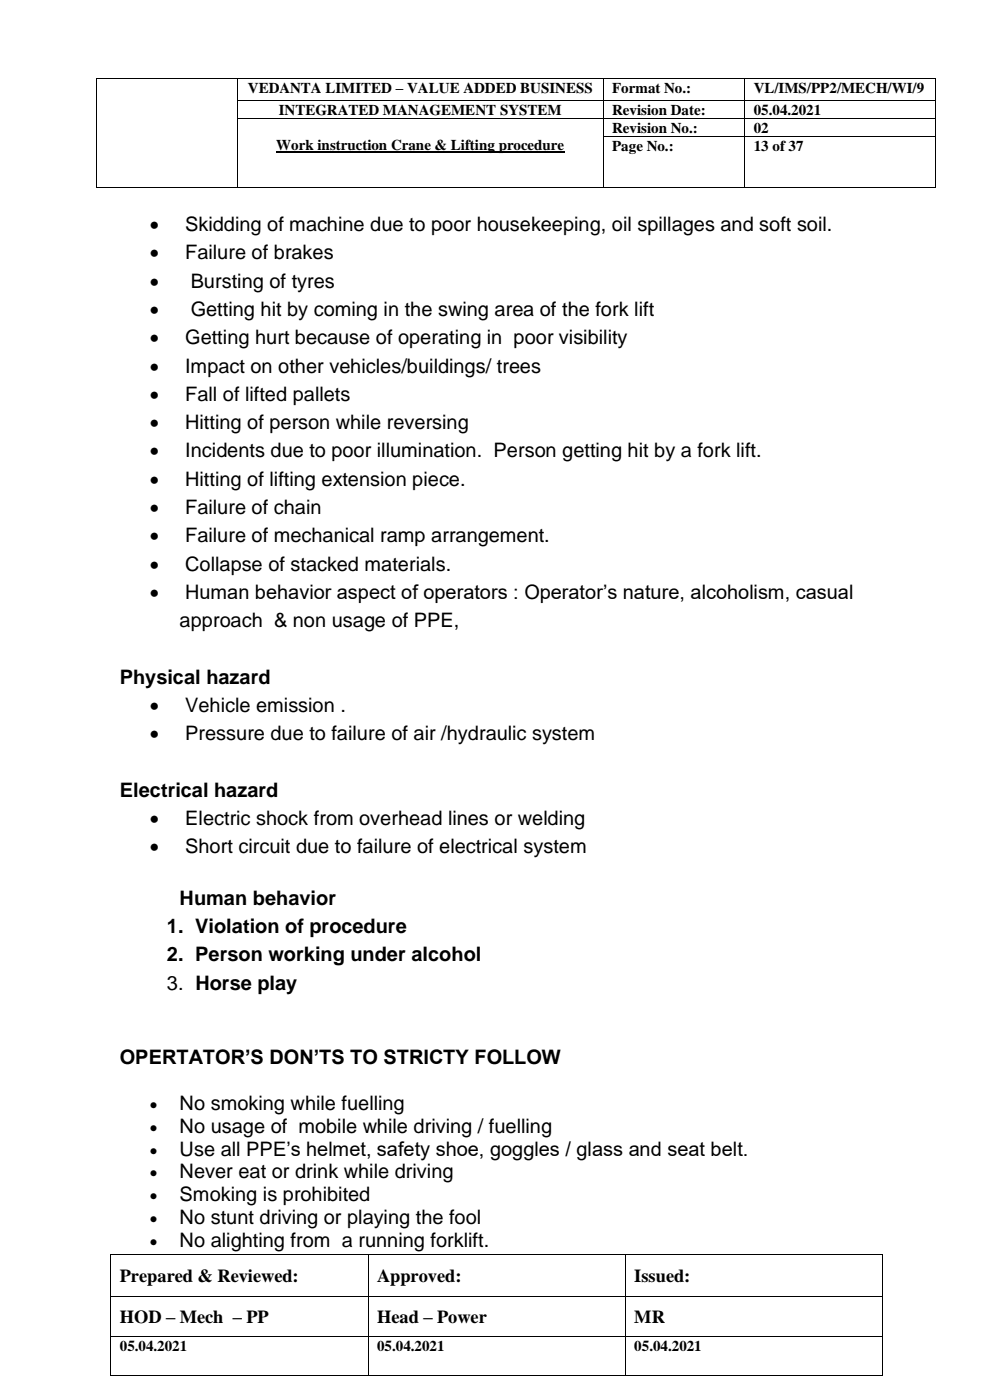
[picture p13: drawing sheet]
<svg xmlns="http://www.w3.org/2000/svg" width="210mm" height="297mm" viewBox="0 0 210 297" stroke-linecap="round" stroke-linejoin="round" font-family="sans-serif">
<defs><g id="words">
<g font-size="4.2">
<text x="31.8" y="49.1">•</text>
<text x="39.3" y="49.1">Skidding of machine due to poor housekeeping, oil spillages and soft soil.</text>
<text x="31.8" y="55">•</text>
<text x="39.3" y="55">Failure of brakes</text>
<text x="31.8" y="61.1">•</text>
<text x="40.5" y="61.1">Bursting of tyres</text>
<text x="31.8" y="67.1">•</text>
<text x="40.5" y="67.1">Getting hit by coming in the swing area of the fork lift</text>
<text x="31.8" y="73">•</text>
<text x="39.3" y="73">Getting hurt because of operating in poor visibility</text>
<text x="31.8" y="79">•</text>
<text x="39.3" y="79">Impact on other vehicles/buildings/ trees</text>
<text x="31.8" y="85.1">•</text>
<text x="39.3" y="85.1">Fall of lifted pallets</text>
<text x="31.8" y="91">•</text>
<text x="39.3" y="91">Hitting of person while reversing</text>
<text x="31.8" y="97">•</text>
<text x="39.3" y="97">Incidents due to poor illumination. Person getting hit by a fork lift.</text>
<text x="31.8" y="103.1">•</text>
<text x="39.3" y="103.1">Hitting of lifting extension piece.</text>
<text x="31.8" y="109">•</text>
<text x="39.3" y="109">Failure of chain</text>
<text x="31.8" y="115">•</text>
<text x="39.3" y="115">Failure of mechanical ramp arrangement.</text>
<text x="31.8" y="121">•</text>
<text x="39.3" y="121">Collapse of stacked materials.</text>
<text x="31.8" y="127">•</text>
<text x="39.3" y="127">Human behavior aspect of operators : Operator’s nature, alcoholism, casual</text>
<text x="38.1" y="133.1">approach &amp; non usage of PPE,</text>
<text x="25.4" y="145.1">Physical hazard</text>
<text x="31.8" y="151">•</text>
<text x="39.3" y="151">Vehicle emission .</text>
<text x="31.8" y="157">•</text>
<text x="39.3" y="157">Pressure due to failure of air /hydraulic system</text>
<text x="25.4" y="169.1">Electrical hazard</text>
<text x="31.8" y="175">•</text>
<text x="39.3" y="175">Electric shock from overhead lines or welding</text>
<text x="31.8" y="181">•</text>
<text x="39.3" y="181">Short circuit due to failure of electrical system</text>
<text x="38.1" y="191.9">Human behavior</text>
<text x="35.4" y="197.9">1. Violation of procedure</text>
<text x="35.4" y="203.9">2. Person working under alcohol</text>
<text x="35.4" y="209.9">3. Horse play</text>
<text x="25.4" y="225.7">OPERTATOR’S DON’TS TO STRICTY FOLLOW</text>
<text x="38.1" y="235.4">No smoking while fuelling</text>
<text x="38.1" y="240.3">No usage of mobile while driving / fuelling</text>
<text x="38.1" y="245.1">Use all PPE’s helmet, safety shoe, goggles / glass and seat belt.</text>
<text x="38.1" y="250">Never eat or drink while driving</text>
<text x="38.1" y="254.9">Smoking is prohibited</text>
<text x="38.1" y="259.8">No stunt driving or playing the fool</text>
<text x="38.1" y="264.6">No alighting from a running forklift.</text>
</g>
<g font-size="3.9">
<text x="25.4" y="271.9">Prepared &amp; Reviewed:</text>
<text x="80" y="271.9">Approved:</text>
<text x="134.6" y="271.9">Issued:</text>
<text x="25.4" y="280.6">HOD – Mech – PP</text>
<text x="80" y="280.6">Head – Power</text>
<text x="134.6" y="280.6">MR</text>
</g>
<g font-size="3.5">
<text x="31.8" y="235.4">•</text>
<text x="31.8" y="240.3">•</text>
<text x="31.8" y="245.1">•</text>
<text x="31.8" y="250">•</text>
<text x="31.8" y="254.9">•</text>
<text x="31.8" y="259.8">•</text>
<text x="31.8" y="264.6">•</text>
</g>
<g font-size="3.2">
<text x="52.6" y="19.7">VEDANTA LIMITED – VALUE ADDED BUSINESS</text>
<text x="129.9" y="19.7">Format No.:</text>
<text x="159.9" y="19.7">VL/IMS/PP2/MECH/WI/9</text>
<text x="59.1" y="24.3">INTEGRATED MANAGEMENT SYSTEM</text>
<text x="129.9" y="24.3">Revision Date:</text>
<text x="129.9" y="28.1">Revision No.:</text>
<text x="159.9" y="24.3">05.04.2021</text>
<text x="159.9" y="28.1">02</text>
<text x="58.6" y="31.8">Work instruction Crane &amp; Lifting procedure</text>
<text x="129.9" y="32">Page No.:</text>
<text x="159.9" y="32">13 of 37</text>
<text x="25.4" y="286.5">05.04.2021</text>
<text x="80" y="286.5">05.04.2021</text>
<text x="134.6" y="286.5">05.04.2021</text>
</g>
</g></defs>
<g fill="#000">
<path d="M20.3 16.6h.2v.1h-.2z" fill-rule="evenodd"/>
<path d="M20.3 16.6h.2v.1h-.2z" fill-rule="evenodd"/>
<path d="M50.3 16.6h.2v.1h-.2z" fill-rule="evenodd"/>
<path d="M127.9 16.6h.1v.1h-.1z" fill-rule="evenodd"/>
<path d="M157.9 16.6h.2v.1h-.2z" fill-rule="evenodd"/>
<path d="M198.4 16.6h.2v.1h-.2z" fill-rule="evenodd"/>
<path d="M198.4 16.6h.2v.1h-.2z" fill-rule="evenodd"/>
<path d="M20.3 21.2h.2v.1h-.2z" fill-rule="evenodd"/>
<path d="M20.3 25h.2v.1h-.2z" fill-rule="evenodd"/>
<path d="M20.3 28.8h.2v.2h-.2z" fill-rule="evenodd"/>
<path d="M20.3 39.8h.2v.1h-.2z" fill-rule="evenodd"/>
<path d="M20.3 39.8h.2v.1h-.2z" fill-rule="evenodd"/>
<path d="M50.3 21.2h.2v.1h-.2z" fill-rule="evenodd"/>
<path d="M50.3 25h.2v.1h-.2z" fill-rule="evenodd"/>
<path d="M50.3 28.8h.2v.2h-.2z" fill-rule="evenodd"/>
<path d="M50.3 39.8h.2v.1h-.2z" fill-rule="evenodd"/>
<path d="M127.9 21.2h.1v.1h-.1z" fill-rule="evenodd"/>
<path d="M127.9 25h.1v.1h-.1z" fill-rule="evenodd"/>
<path d="M127.9 28.8h.1v.2h-.1z" fill-rule="evenodd"/>
<path d="M127.9 39.8h.1v.1h-.1z" fill-rule="evenodd"/>
<path d="M157.9 21.2h.2v.1h-.2z" fill-rule="evenodd"/>
<path d="M157.9 25h.2v.1h-.2z" fill-rule="evenodd"/>
<path d="M157.9 28.8h.2v.2h-.2z" fill-rule="evenodd"/>
<path d="M157.9 39.8h.2v.1h-.2z" fill-rule="evenodd"/>
<path d="M198.4 21.2h.2v.1h-.2z" fill-rule="evenodd"/>
<path d="M198.4 25h.2v.1h-.2z" fill-rule="evenodd"/>
<path d="M198.4 28.8h.2v.2h-.2z" fill-rule="evenodd"/>
<path d="M198.4 39.8h.2v.1h-.2z" fill-rule="evenodd"/>
<path d="M198.4 39.8h.2v.1h-.2z" fill-rule="evenodd"/>
<path d="M23.4 266h.2v.2h-.2z" fill-rule="evenodd"/>
<path d="M23.4 266h.2v.2h-.2z" fill-rule="evenodd"/>
<path d="M23.4 275h.2v.1h-.2z" fill-rule="evenodd"/>
<path d="M78 266h.2v.2h-.2z" fill-rule="evenodd"/>
<path d="M78 275h.2v.1h-.2z" fill-rule="evenodd"/>
<path d="M132.6 266h.1v.2h-.1z" fill-rule="evenodd"/>
<path d="M132.6 275h.1v.1h-.1z" fill-rule="evenodd"/>
<path d="M187.2 266h.2v.2h-.2z" fill-rule="evenodd"/>
<path d="M187.2 266h.2v.2h-.2z" fill-rule="evenodd"/>
<path d="M187.2 275h.2v.1h-.2z" fill-rule="evenodd"/>
<path d="M23.4 283.4h.2v.1h-.2z" fill-rule="evenodd"/>
<path d="M23.4 291.8h.2v.2h-.2z" fill-rule="evenodd"/>
<path d="M23.4 291.8h.2v.2h-.2z" fill-rule="evenodd"/>
<path d="M78 283.4h.2v.1h-.2z" fill-rule="evenodd"/>
<path d="M78 291.8h.2v.2h-.2z" fill-rule="evenodd"/>
<path d="M132.6 283.4h.1v.1h-.1z" fill-rule="evenodd"/>
<path d="M132.6 291.8h.1v.2h-.1z" fill-rule="evenodd"/>
<path d="M187.2 283.4h.2v.1h-.2z" fill-rule="evenodd"/>
<path d="M187.2 291.8h.2v.2h-.2z" fill-rule="evenodd"/>
<path d="M187.2 291.8h.2v.2h-.2z" fill-rule="evenodd"/>
</g>
<g fill="none" stroke="#000" stroke-width=".21">
<path d="M20.4 16.7v4.5M20.5 16.6h29.8M50.4 16.7v4.5M50.5 16.6h77.4M128 16.7v4.5M128 16.6h29.9M158 16.7v4.5M158.1 16.6h40.3M198.5 16.7v4.5M20.4 21.3v3.7M20.4 25.1v3.7M20.4 29v10.8"/>
<path d="M20.5 39.8h29.8M50.4 21.3v3.7M50.4 25.1v3.7M50.4 29v10.8M50.5 21.3h77.4M50.5 25.1h77.4M50.5 39.8h77.4M128 21.3v3.7M128 25.1v3.7M128 29v10.8M128 21.3h29.9M128 25.1h29.9"/>
<path d="M128 28.9h29.9M128 39.8h29.9M158 21.3v3.7M158 25.1v3.7M158 29v10.8M158.1 21.3h40.3M158.1 25.1h40.3M158.1 28.9h40.3M158.1 39.8h40.3M198.5 21.3v3.7M198.5 25.1v3.7M198.5 29v10.8"/>
<path d="M23.5 266.2v8.8M23.5 275.1v8.3M23.6 266.1h54.4M23.6 275h54.4M78.1 266.2v8.8M78.1 275.1v8.3M78.2 266.1h54.4M78.2 275h54.4M132.7 266.2v8.8M132.7 275.1v8.3M132.7 266.1h54.5M132.7 275h54.5"/>
<path d="M187.3 266.2v8.8M187.3 275.1v8.3M23.5 283.5v8.3M23.6 283.5h54.4M23.6 291.9h54.4M78.1 283.5v8.3M78.2 283.5h54.4M78.2 291.9h54.4M132.7 283.5v8.3M132.7 283.5h54.5M132.7 291.9h54.5M187.3 283.5v8.3"/>
</g>
<path d="M58.6 32.2h61.1" fill="none" stroke="#000" stroke-width=".3"/>
<use href="#words"/>
</svg>
